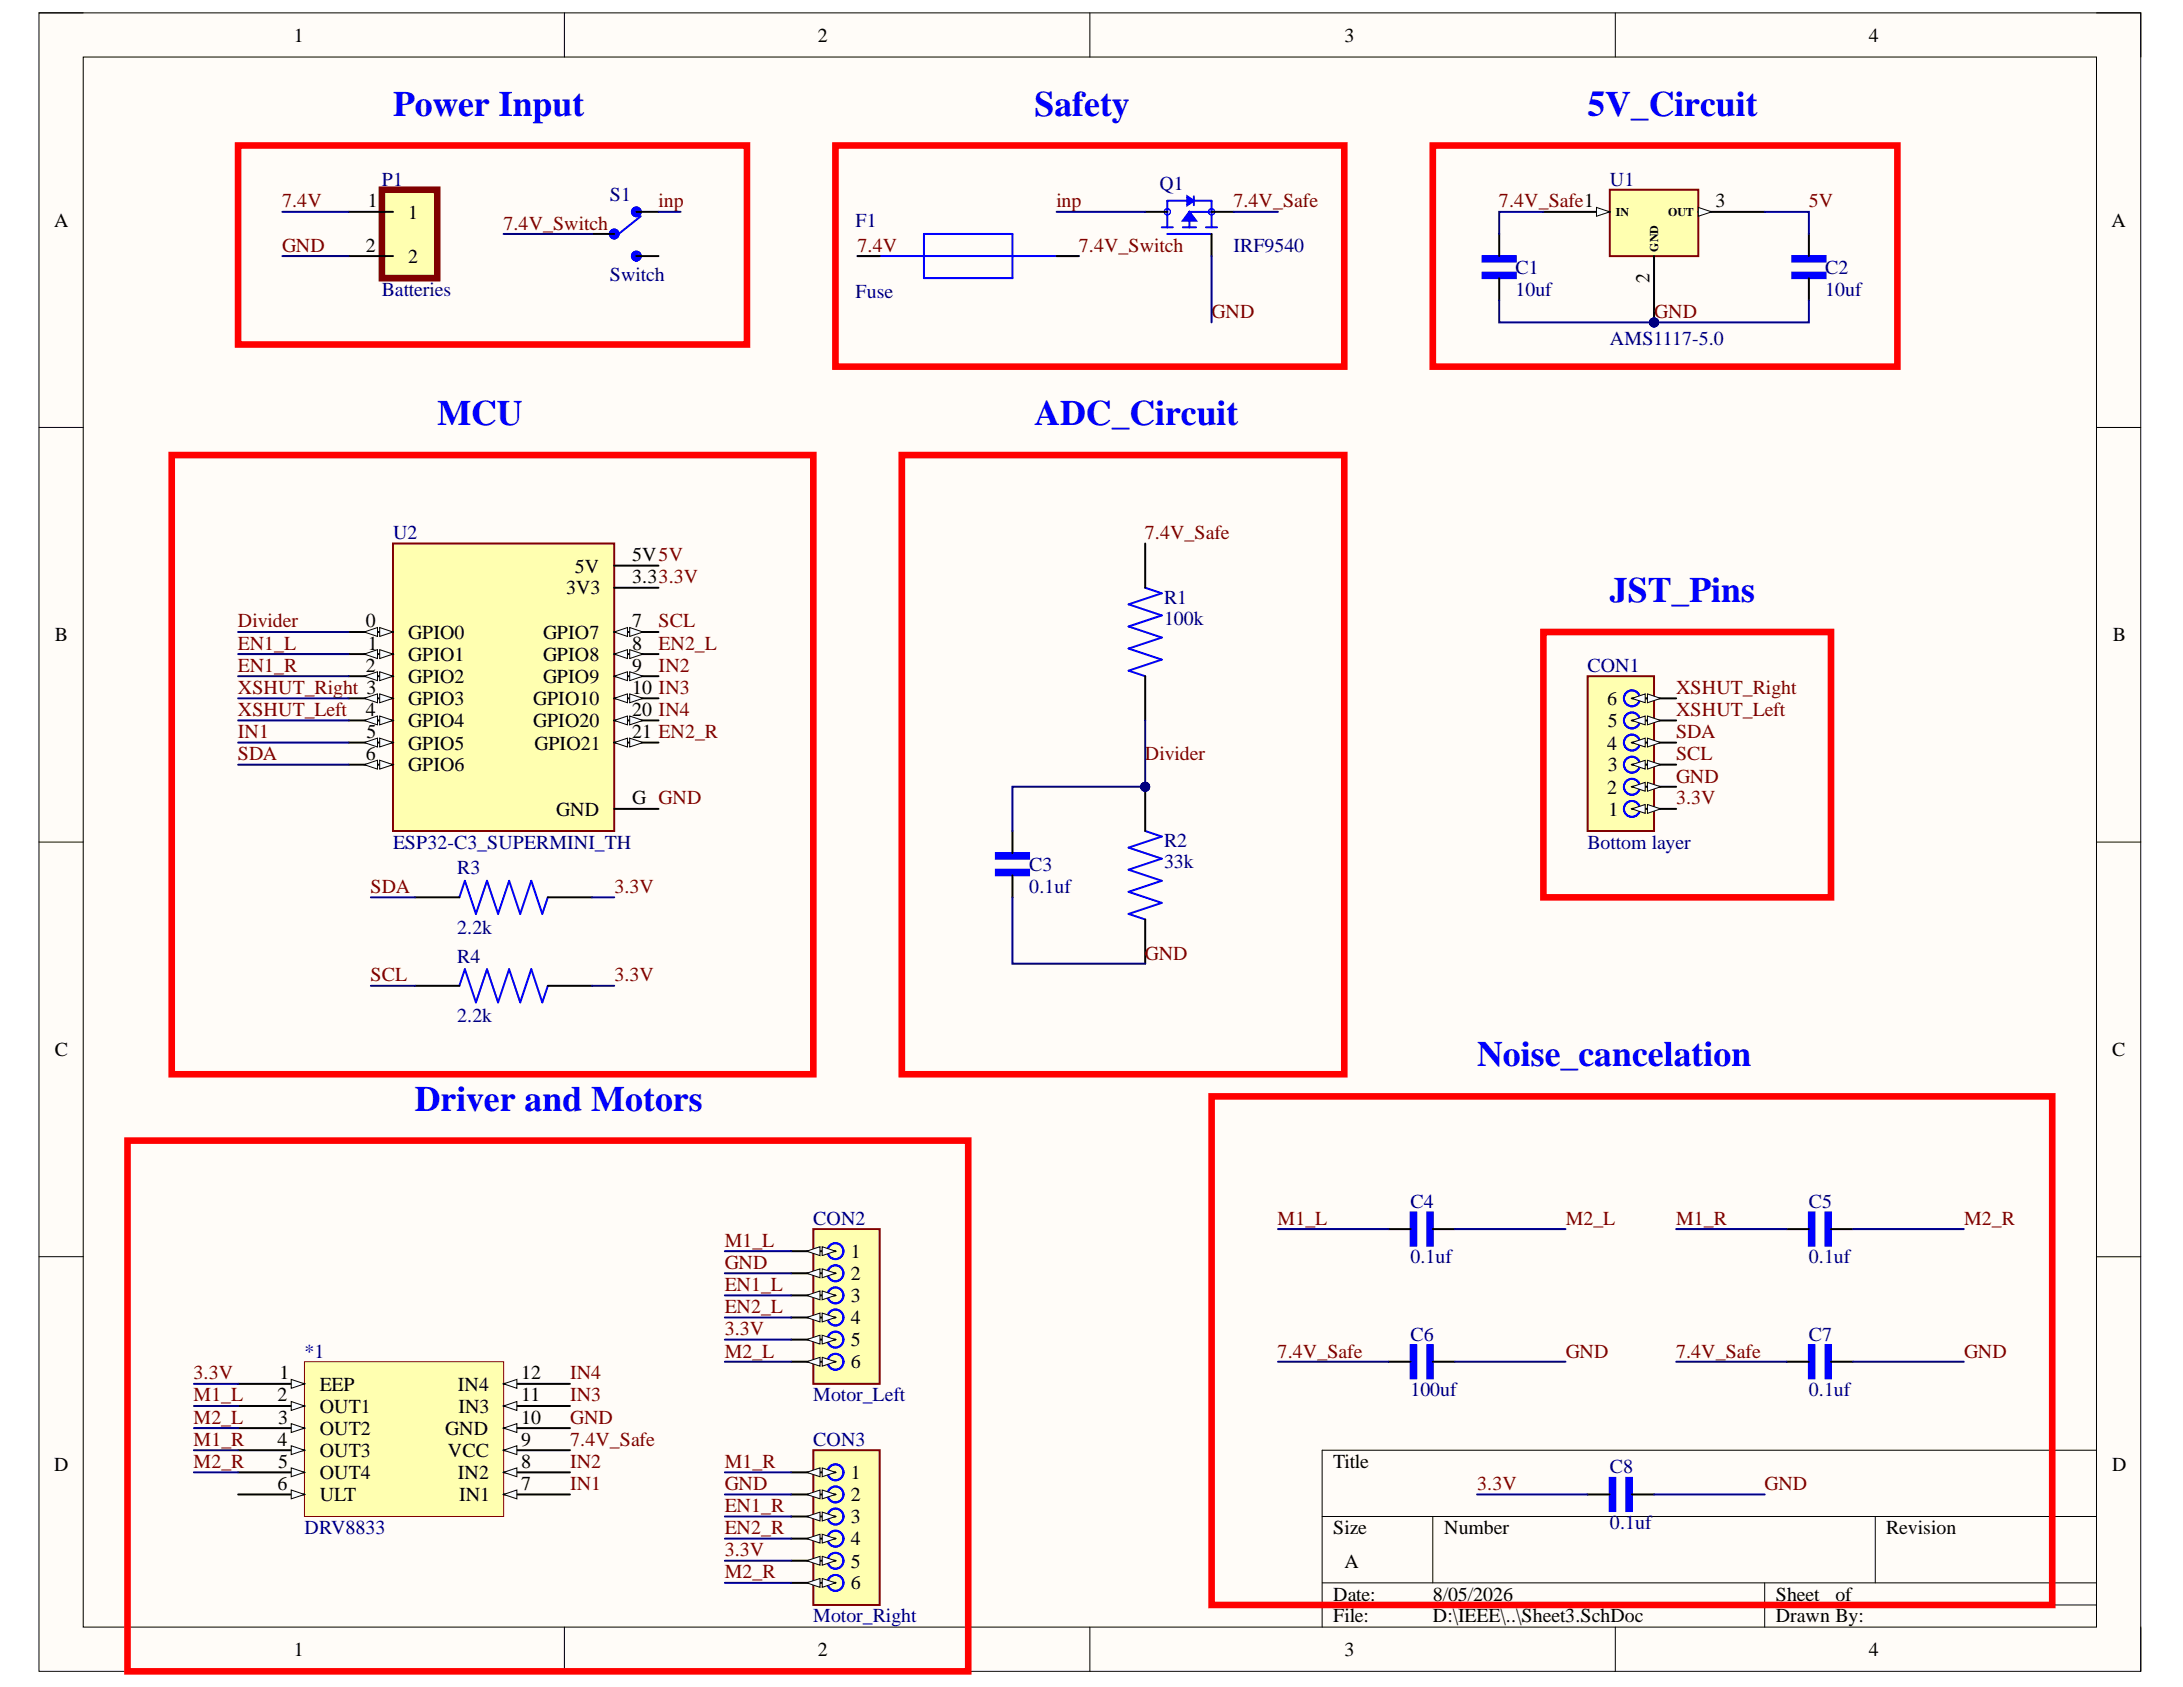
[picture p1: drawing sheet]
<svg xmlns="http://www.w3.org/2000/svg" width="279mm" height="216mm" viewBox="0 0 279 216" stroke-linecap="round" stroke-linejoin="round" font-family="sans-serif">
<defs><g id="words">
<g font-size="4.6" fill="#00f">
<text x="50.3" y="14.8">Power Input</text>
<text x="132.4" y="14.8">Safety</text>
<text x="203.2" y="14.8">5V_Circuit</text>
<text x="56" y="54.4">MCU</text>
<text x="132.4" y="54.4">ADC_Circuit</text>
<text x="206.1" y="77.1">JST_Pins</text>
<text x="189.1" y="136.5">Noise_cancelation</text>
<text x="53.1" y="142.2">Driver and Motors</text>
</g>
<g font-size="2.5">
<text x="37.6" y="5.3">1</text>
<text x="104.7" y="5.3">2</text>
<text x="172.1" y="5.3">3</text>
<text x="239.2" y="5.3">4</text>
<text x="6.9" y="29">A</text>
<text x="47.1" y="26.5">1</text>
<text x="52.3" y="28">1</text>
<text x="219.6" y="26.5">3</text>
<text x="270.2" y="29">A</text>
<text x="46.8" y="32.2">2</text>
<text x="52.3" y="33.6">2</text>
<text x="211.1" y="36.2" transform="rotate(-90 211.1 36.2)">2</text>
<text x="80.9" y="71.8">5V5V</text>
<text x="72.5" y="76.1">3V3</text>
<text x="73.6" y="73.3">5V</text>
<text x="80.9" y="74.6">3.33.3V</text>
<text x="7" y="82.1">B</text>
<text x="46.8" y="80.3">0</text>
<text x="47.1" y="83.2">1</text>
<text x="52.3" y="81.7">GPIO0</text>
<text x="69.5" y="81.7">GPIO7</text>
<text x="80.9" y="80.3">7</text>
<text x="80.9" y="83.2">8</text>
<text x="270.4" y="82.1">B</text>
<text x="46.8" y="86">2</text>
<text x="52.3" y="84.6">GPIO1</text>
<text x="52.3" y="87.4">GPIO2</text>
<text x="69.5" y="84.6">GPIO8</text>
<text x="69.5" y="87.4">GPIO9</text>
<text x="80.9" y="86">9</text>
<text x="80.9" y="88.8">10 IN3</text>
<text x="46.8" y="91.6">4</text>
<text x="46.9" y="94.5">5</text>
<text x="52.3" y="90.3">GPIO3</text>
<text x="52.3" y="93.1">GPIO4</text>
<text x="52.3" y="95.9">GPIO5</text>
<text x="68.2" y="90.3">GPIO10</text>
<text x="68.2" y="93.1">GPIO20</text>
<text x="68.4" y="95.9">GPIO21</text>
<text x="80.9" y="91.6">20 IN4</text>
<text x="80.9" y="94.5">21 EN2_R</text>
<text x="205.7" y="95.9">4</text>
<text x="205.7" y="90.3">6</text>
<text x="205.8" y="93.1">5</text>
<text x="46.8" y="97.3">6</text>
<text x="52.3" y="98.7">GPIO6</text>
<text x="205.7" y="101.6">2</text>
<text x="205.8" y="98.7">3</text>
<text x="71.2" y="104.4">GND</text>
<text x="80.9" y="102.9">G GND</text>
<text x="205.9" y="104.4">1</text>
<text x="7" y="135.1">C</text>
<text x="270.3" y="135.1">C</text>
<text x="108.9" y="161">1</text>
<text x="108.9" y="163.8">2</text>
<text x="108.9" y="166.7">3</text>
<text x="108.9" y="169.4">4</text>
<text x="108.9" y="172.3">5</text>
<text x="35.5" y="179.3">2</text>
<text x="35.8" y="176.5">1</text>
<text x="40.9" y="178">EEP</text>
<text x="58.6" y="178">IN4</text>
<text x="66.7" y="179.3">11</text>
<text x="66.7" y="176.5">12</text>
<text x="108.9" y="175.1">6</text>
<text x="35.5" y="185">4</text>
<text x="35.6" y="182.2">3</text>
<text x="40.9" y="180.8">OUT1</text>
<text x="40.9" y="183.6">OUT2</text>
<text x="57" y="183.6">GND</text>
<text x="58.7" y="180.8">IN3</text>
<text x="66.7" y="185">9</text>
<text x="66.7" y="182.2">10</text>
<text x="6.9" y="188.2">D</text>
<text x="35.5" y="190.7">6</text>
<text x="35.6" y="187.9">5</text>
<text x="40.9" y="186.4">OUT3</text>
<text x="40.9" y="189.3">OUT4</text>
<text x="57.3" y="186.4">VCC</text>
<text x="58.6" y="189.3">IN2</text>
<text x="66.7" y="190.7">7</text>
<text x="66.7" y="187.9">8</text>
<text x="108.9" y="189.3">1</text>
<text x="170.6" y="187.9">Title</text>
<text x="270.3" y="188.2">D</text>
<text x="40.9" y="192.1">ULT</text>
<text x="58.8" y="192.1">IN1</text>
<text x="108.9" y="192.1">2</text>
<text x="108.9" y="195">3</text>
<text x="108.9" y="197.8">4</text>
<text x="170.6" y="196.3">Size</text>
<text x="184.8" y="196.3">Number</text>
<text x="241.4" y="196.3">Revision</text>
<text x="108.9" y="200.6">5</text>
<text x="108.9" y="203.4">6</text>
<text x="172.1" y="200.6">A</text>
<text x="170.6" y="204.9">Date:</text>
<text x="170.6" y="207.6">File:</text>
<text x="183.4" y="204.9">8/05/2026</text>
<text x="183.4" y="207.6">D:\IEEE\..\Sheet3.SchDoc</text>
<text x="227.3" y="204.9">Sheet</text>
<text x="227.3" y="207.6">Drawn By:</text>
<text x="234.9" y="204.9">of</text>
<text x="37.6" y="212">1</text>
<text x="104.7" y="212">2</text>
<text x="172.1" y="212">3</text>
<text x="239.2" y="212">4</text>
</g>
<g font-size="2.5" fill="#000080">
<text x="48.9" y="23.8">P1</text>
<text x="206.1" y="23.8">U1</text>
<text x="78" y="25.7">S1</text>
<text x="109.5" y="29.1">F1</text>
<text x="148.4" y="24.3">Q1</text>
<text x="78" y="35.9">Switch</text>
<text x="157.9" y="32.2">IRF9540</text>
<text x="194" y="35.1">C1</text>
<text x="233.6" y="35.1">C2</text>
<text x="48.9" y="37.9">Batteries</text>
<text x="109.5" y="38.1">Fuse</text>
<text x="194" y="37.9">10uf</text>
<text x="233.6" y="37.9">10uf</text>
<text x="206.1" y="44.1">AMS1117-5.0</text>
<text x="50.3" y="69">U2</text>
<text x="149" y="77.2">R1</text>
<text x="149" y="80">100k</text>
<text x="203.2" y="86">CON1</text>
<text x="50.3" y="108.6">ESP32-C3_SUPERMINI_TH</text>
<text x="58.5" y="111.9">R3</text>
<text x="131.7" y="111.5">C3</text>
<text x="149" y="108.3">R2</text>
<text x="149" y="111.1">33k</text>
<text x="203.2" y="108.6">Bottom layer</text>
<text x="58.5" y="119.5">2.2k</text>
<text x="131.7" y="114.3">0.1uf</text>
<text x="58.5" y="123.2">R4</text>
<text x="58.5" y="130.8">2.2k</text>
<text x="180.5" y="154.6">C4</text>
<text x="231.5" y="154.6">C5</text>
<text x="104.1" y="156.8">CON2</text>
<text x="180.5" y="161.7">0.1uf</text>
<text x="231.5" y="161.7">0.1uf</text>
<text x="39" y="173.8">*1</text>
<text x="180.5" y="171.6">C6</text>
<text x="231.5" y="171.6">C7</text>
<text x="104.1" y="179.3">Motor_Left</text>
<text x="180.5" y="178.7">100uf</text>
<text x="231.5" y="178.7">0.1uf</text>
<text x="104.1" y="185">CON3</text>
<text x="206.1" y="188.5">C8</text>
<text x="39" y="196.3">DRV8833</text>
<text x="206.1" y="195.6">0.1uf</text>
<text x="104.1" y="207.6">Motor_Right</text>
</g>
<g font-size="2.5" fill="#800000">
<text x="36.1" y="26.5">7.4V</text>
<text x="64.4" y="29.4">7.4V_Switch</text>
<text x="84.3" y="26.5">inp</text>
<text x="135.2" y="26.5">inp</text>
<text x="157.9" y="26.5">7.4V_Safe</text>
<text x="191.9" y="26.5">7.4V_Safe1</text>
<text x="231.5" y="26.5">5V</text>
<text x="36.1" y="32.2">GND</text>
<text x="109.7" y="32.2">7.4V</text>
<text x="138.1" y="32.2">7.4V_Switch</text>
<text x="155.1" y="40.7">GND</text>
<text x="211.7" y="40.7">GND</text>
<text x="146.5" y="69">7.4V_Safe</text>
<text x="30.4" y="80.3">Divider</text>
<text x="30.4" y="83.2">EN1_L</text>
<text x="84.3" y="80.3">SCL</text>
<text x="84.3" y="83.2">EN2_L</text>
<text x="30.4" y="88.8">XSHUT_Right 3</text>
<text x="30.4" y="86">EN1_R</text>
<text x="84.3" y="86">IN2</text>
<text x="214.5" y="88.8">XSHUT_Right</text>
<text x="30.4" y="91.6">XSHUT_Left</text>
<text x="30.4" y="94.5">IN1</text>
<text x="214.5" y="91.6">XSHUT_Left</text>
<text x="214.5" y="94.5">SDA</text>
<text x="30.4" y="97.3">SDA</text>
<text x="146.5" y="97.3">Divider</text>
<text x="214.5" y="97.3">SCL</text>
<text x="214.5" y="100.2">GND</text>
<text x="214.5" y="102.9">3.3V</text>
<text x="47.4" y="114.3">SDA</text>
<text x="78.6" y="114.3">3.3V</text>
<text x="47.4" y="125.6">SCL</text>
<text x="78.6" y="125.6">3.3V</text>
<text x="146.5" y="122.8">GND</text>
<text x="92.8" y="159.6">M1_L</text>
<text x="163.5" y="156.8">M1_L</text>
<text x="200.4" y="156.8">M2_L</text>
<text x="214.5" y="156.8">M1_R</text>
<text x="251.4" y="156.8">M2_R</text>
<text x="92.8" y="162.4">GND</text>
<text x="92.8" y="165.2">EN1_L</text>
<text x="92.8" y="168.1">EN2_L</text>
<text x="92.8" y="170.9">3.3V</text>
<text x="92.8" y="173.8">M2_L</text>
<text x="163.5" y="173.8">7.4V_Safe</text>
<text x="200.4" y="173.8">GND</text>
<text x="214.5" y="173.8">7.4V_Safe</text>
<text x="251.4" y="173.8">GND</text>
<text x="24.8" y="176.5">3.3V</text>
<text x="24.8" y="179.3">M1_L</text>
<text x="73" y="176.5">IN4</text>
<text x="73" y="179.3">IN3</text>
<text x="24.8" y="182.2">M2_L</text>
<text x="24.8" y="185">M1_R</text>
<text x="73" y="182.2">GND</text>
<text x="73" y="185">7.4V_Safe</text>
<text x="24.8" y="187.9">M2_R</text>
<text x="73" y="187.9">IN2</text>
<text x="73" y="190.7">IN1</text>
<text x="92.8" y="187.9">M1_R</text>
<text x="92.8" y="190.7">GND</text>
<text x="189.1" y="190.7">3.3V</text>
<text x="225.8" y="190.7">GND</text>
<text x="92.8" y="193.5">EN1_R</text>
<text x="92.8" y="196.3">EN2_R</text>
<text x="92.8" y="199.2">3.3V</text>
<text x="92.8" y="202">M2_R</text>
</g>
<g font-size="1.5">
<text x="206.8" y="27.6">IN</text>
<text x="213.5" y="27.6">OUT</text>
<text x="212.2" y="32.2" transform="rotate(-90 212.2 32.2)">GND</text>
</g>
</g></defs>
<path d="M5 1.6h269v212.3h-269z" fill-rule="evenodd" fill="#fffcf8"/>
<path d="M5 1.6h269v212.3h-269z" fill="none" stroke="#000" stroke-width=".13"/>
<path d="M10.7 7.3h257.6v200.9h-257.6z" fill-rule="evenodd" fill="#fffcf8"/>
<g fill="none" stroke="#000" stroke-width=".13">
<path d="M5 1.6h5.7M10.7 7.3h257.6v200.9h-257.6zM72.2 1.6v5.7M139.5 1.6v5.7M206.7 1.6v5.7M268.3 1.6h5.7v5.7M5 54.7h5.7M268.3 54.7h5.7M5 107.8h5.7M268.3 107.8h5.7M5 160.8h5.7M268.3 160.8h5.7"/>
<path d="M169.2 194.1h99.1M183.4 194.1v8.5M240 194.1v8.5M268.3 185.6h-99.1v22.6M72.2 208.2v5.7M139.5 208.2v5.7M169.2 202.6h99.1M169.2 205.4h99.1M206.7 208.2v5.7M225.9 202.6v5.6M274 208.2v5.7"/>
</g>
<path d="M48.9 24.3h7.1v11.3h-7.1z" fill-rule="evenodd" fill="#ffffb0"/>
<path d="M48.9 24.3h7.1v11.3h-7.1z" fill="none" stroke="#800000" stroke-width=".84"/>
<path d="M44.6 27.1h5.7M44.6 32.8h5.7" fill="none" stroke="#000" stroke-width=".25"/>
<path d="M148.7 29.1h1.4M149.4 29.9h5.7M149.4 29.1v-3.4h5.7v3.4M151.4 29.1h1.7M152.8 25.1v1.2M154.4 29.1h1.4M155.1 27.1h-2.9v2" fill="none" stroke="#00f" stroke-width=".25"/>
<path d="M152 25.1l.8 .6-.8 .6z" fill="#00f"/>
<path d="M152 25.1l.8 .6-.8 .6z" fill="none" stroke="#00f" stroke-width=".25"/>
<path d="M152.2 27.1l.9 1.1h-1.7z" fill="#00f"/>
<path d="M152.2 27.1l.9 1.1h-1.7z" fill="none" stroke="#00f" stroke-width=".25"/>
<g fill="none" stroke="#00f" stroke-width=".13">
<circle cx="149.4" cy="27.1" r=".4"/>
<circle cx="155.1" cy="27.1" r=".4"/>
</g>
<path d="M146.6 27.1h2.8M155.1 29.9v2.9M155.1 27.1h2.8" fill="none" stroke="#000" stroke-width=".25"/>
<circle cx="211.7" cy="41.3" r=".57" fill="#000080"/>
<circle cx="211.7" cy="41.3" r=".57" fill="none" stroke="#000080" stroke-width=".13"/>
<path d="M206 24.3h11.4v8.5h-11.4z" fill-rule="evenodd" fill="#ffffb0"/>
<path d="M206 24.3h11.4v8.5h-11.4z" fill="none" stroke="#800000" stroke-width=".25"/>
<path d="M197.5 27.1h8.5" fill="none" stroke="#000" stroke-width=".25"/>
<path d="M204.3 26.5l1.7 .6-1.7 .6z" fill="#f8fcff"/>
<path d="M204.3 26.5l1.7 .6-1.7 .6z" fill="none" stroke="#000" stroke-width=".13"/>
<path d="M211.7 32.8v8.5" fill="none" stroke="#000" stroke-width=".25"/>
<circle cx="211.7" cy="41.3" r=".57" fill="#000080"/>
<circle cx="211.7" cy="41.3" r=".57" fill="none" stroke="#000080" stroke-width=".13"/>
<path d="M217.4 27.1h8.5" fill="none" stroke="#000" stroke-width=".25"/>
<path d="M217.4 26.5l1.7 .6-1.7 .6z" fill="#f8fcff"/>
<path d="M217.4 26.5l1.7 .6-1.7 .6z" fill="none" stroke="#000" stroke-width=".13"/>
<circle cx="211.7" cy="41.3" r=".57" fill="#000080"/>
<circle cx="211.7" cy="41.3" r=".57" fill="none" stroke="#000080" stroke-width=".13"/>
<path d="M30.5 18.6h65.1v25.5h-65.1zM106.9 18.6h65.2v28.3h-65.2zM183.4 18.6h59.4v28.3h-59.4z" fill="none" stroke="#f00" stroke-width=".84"/>
<path d="M229.4 34.9h4.3v.7h-4.3z" fill-rule="evenodd" fill="#00f"/>
<path d="M229.4 34.9h4.3v.7h-4.3z" fill="none" stroke="#00f" stroke-width=".25"/>
<path d="M229.4 32.8h4.3v.7h-4.3z" fill-rule="evenodd" fill="#00f"/>
<path d="M229.4 32.8h4.3v.7h-4.3z" fill="none" stroke="#00f" stroke-width=".25"/>
<path d="M231.5 29.9v2.9M231.5 35.6v2.8" fill="none" stroke="#000" stroke-width=".25"/>
<path d="M189.8 34.9h4.2v.7h-4.2z" fill-rule="evenodd" fill="#00f"/>
<path d="M189.8 34.9h4.2v.7h-4.2z" fill="none" stroke="#00f" stroke-width=".25"/>
<path d="M189.8 32.8h4.2v.7h-4.2z" fill-rule="evenodd" fill="#00f"/>
<path d="M109.8 32.8h28.3M118.3 29.9h11.3v5.7h-11.3zM189.8 32.8h4.2v.7h-4.2z" fill="none" stroke="#00f" stroke-width=".25"/>
<path d="M109.8 32.8h2.8M135.2 32.8h2.9M191.9 29.9v2.9M191.9 35.6v2.8" fill="none" stroke="#000" stroke-width=".25"/>
<path d="M50.3 69.6h28.3v36.8h-28.3z" fill-rule="evenodd" fill="#ffffb0"/>
<path d="M50.3 69.6h28.3v36.8h-28.3z" fill="none" stroke="#800000" stroke-width=".25"/>
<path d="M44.6 80.9h5.7" fill="none" stroke="#000" stroke-width=".25"/>
<path d="M48.6 80.3l1.7 .6-1.7 .5z" fill="#f8fcff"/>
<path d="M48.6 80.3l1.7 .6-1.7 .5z" fill="none" stroke="#000" stroke-width=".13"/>
<path d="M46.6 80.9l1.7-.6v1.1z" fill="#f8fcff"/>
<path d="M46.6 80.9l1.7-.6v1.1z" fill="none" stroke="#000" stroke-width=".13"/>
<path d="M44.6 83.7h5.7" fill="none" stroke="#000" stroke-width=".25"/>
<path d="M48.6 83.1l1.7 .6-1.7 .6z" fill="#f8fcff"/>
<path d="M48.6 83.1l1.7 .6-1.7 .6z" fill="none" stroke="#000" stroke-width=".13"/>
<path d="M46.6 83.7l1.7-.6v1.2z" fill="#f8fcff"/>
<path d="M46.6 83.7l1.7-.6v1.2z" fill="none" stroke="#000" stroke-width=".13"/>
<path d="M44.6 86.5h5.7" fill="none" stroke="#000" stroke-width=".25"/>
<path d="M48.6 86l1.7 .5-1.7 .6z" fill="#f8fcff"/>
<path d="M48.6 86l1.7 .5-1.7 .6z" fill="none" stroke="#000" stroke-width=".13"/>
<path d="M46.6 86.5l1.7-.5v1.1z" fill="#f8fcff"/>
<path d="M46.6 86.5l1.7-.5v1.1z" fill="none" stroke="#000" stroke-width=".13"/>
<path d="M44.6 89.4h5.7" fill="none" stroke="#000" stroke-width=".25"/>
<path d="M48.6 88.8l1.7 .6-1.7 .5z" fill="#f8fcff"/>
<path d="M48.6 88.8l1.7 .6-1.7 .5z" fill="none" stroke="#000" stroke-width=".13"/>
<path d="M46.6 89.4l1.7-.6v1.1z" fill="#f8fcff"/>
<path d="M46.6 89.4l1.7-.6v1.1z" fill="none" stroke="#000" stroke-width=".13"/>
<path d="M44.6 92.2h5.7" fill="none" stroke="#000" stroke-width=".25"/>
<path d="M48.6 91.6l1.7 .6-1.7 .6z" fill="#f8fcff"/>
<path d="M48.6 91.6l1.7 .6-1.7 .6z" fill="none" stroke="#000" stroke-width=".13"/>
<path d="M46.6 92.2l1.7-.6v1.2z" fill="#f8fcff"/>
<path d="M46.6 92.2l1.7-.6v1.2z" fill="none" stroke="#000" stroke-width=".13"/>
<path d="M44.6 95h5.7" fill="none" stroke="#000" stroke-width=".25"/>
<path d="M48.6 94.5l1.7 .5-1.7 .6z" fill="#f8fcff"/>
<path d="M48.6 94.5l1.7 .5-1.7 .6z" fill="none" stroke="#000" stroke-width=".13"/>
<path d="M46.6 95l1.7-.5v1.1z" fill="#f8fcff"/>
<path d="M46.6 95l1.7-.5v1.1z" fill="none" stroke="#000" stroke-width=".13"/>
<path d="M44.6 97.9h5.7" fill="none" stroke="#000" stroke-width=".25"/>
<path d="M48.6 97.3l1.7 .6-1.7 .5z" fill="#f8fcff"/>
<path d="M48.6 97.3l1.7 .6-1.7 .5z" fill="none" stroke="#000" stroke-width=".13"/>
<path d="M46.6 97.9l1.7-.6v1.1z" fill="#f8fcff"/>
<path d="M46.6 97.9l1.7-.6v1.1z" fill="none" stroke="#000" stroke-width=".13"/>
<path d="M78.6 72.4h5.7M78.6 75.2h5.7M78.6 80.9h5.7" fill="none" stroke="#000" stroke-width=".25"/>
<path d="M78.6 80.9l1.7-.6v1.1z" fill="#f8fcff"/>
<path d="M78.6 80.9l1.7-.6v1.1z" fill="none" stroke="#000" stroke-width=".13"/>
<path d="M80.6 80.3l1.7 .6-1.7 .5z" fill="#f8fcff"/>
<path d="M80.6 80.3l1.7 .6-1.7 .5z" fill="none" stroke="#000" stroke-width=".13"/>
<path d="M78.6 83.7h5.7" fill="none" stroke="#000" stroke-width=".25"/>
<path d="M78.6 83.7l1.7-.6v1.2z" fill="#f8fcff"/>
<path d="M78.6 83.7l1.7-.6v1.2z" fill="none" stroke="#000" stroke-width=".13"/>
<path d="M80.6 83.1l1.7 .6-1.7 .6z" fill="#f8fcff"/>
<path d="M80.6 83.1l1.7 .6-1.7 .6z" fill="none" stroke="#000" stroke-width=".13"/>
<path d="M78.6 86.5h5.7" fill="none" stroke="#000" stroke-width=".25"/>
<path d="M78.6 86.5l1.7-.5v1.1z" fill="#f8fcff"/>
<path d="M78.6 86.5l1.7-.5v1.1z" fill="none" stroke="#000" stroke-width=".13"/>
<path d="M80.6 86l1.7 .5-1.7 .6z" fill="#f8fcff"/>
<path d="M80.6 86l1.7 .5-1.7 .6z" fill="none" stroke="#000" stroke-width=".13"/>
<path d="M78.6 89.4h5.7" fill="none" stroke="#000" stroke-width=".25"/>
<path d="M78.6 89.4l1.7-.6v1.1z" fill="#f8fcff"/>
<path d="M78.6 89.4l1.7-.6v1.1z" fill="none" stroke="#000" stroke-width=".13"/>
<path d="M80.6 88.8l1.7 .6-1.7 .5z" fill="#f8fcff"/>
<path d="M80.6 88.8l1.7 .6-1.7 .5z" fill="none" stroke="#000" stroke-width=".13"/>
<path d="M78.6 92.2h5.7" fill="none" stroke="#000" stroke-width=".25"/>
<path d="M78.6 92.2l1.7-.6v1.2z" fill="#f8fcff"/>
<path d="M78.6 92.2l1.7-.6v1.2z" fill="none" stroke="#000" stroke-width=".13"/>
<path d="M80.6 91.6l1.7 .6-1.7 .6z" fill="#f8fcff"/>
<path d="M80.6 91.6l1.7 .6-1.7 .6z" fill="none" stroke="#000" stroke-width=".13"/>
<path d="M78.6 95h5.7" fill="none" stroke="#000" stroke-width=".25"/>
<path d="M78.6 95l1.7-.5v1.1z" fill="#f8fcff"/>
<path d="M78.6 95l1.7-.5v1.1z" fill="none" stroke="#000" stroke-width=".13"/>
<path d="M80.6 94.5l1.7 .5-1.7 .6z" fill="#f8fcff"/>
<path d="M80.6 94.5l1.7 .5-1.7 .6z" fill="none" stroke="#000" stroke-width=".13"/>
<path d="M146.6 69.6v5.6M146.6 86.5v5.7M53.1 114.8h5.7M70.1 114.8h5.7M78.6 103.5h5.7M53.1 126.2h5.7M70.1 126.2h5.7" fill="none" stroke="#000" stroke-width=".25"/>
<path d="M22 58.2h82.1v79.3h-82.1z" fill="none" stroke="#f00" stroke-width=".84"/>
<path d="M146.6 75.2l2.1 .7-4.3 1.4 4.3 1.5-4.3 1.4 4.3 1.4-4.3 1.4 4.3 1.4-4.3 1.4 2.2 .7M58.8 114.8l.7-2.1 1.4 4.3 1.4-4.3 1.4 4.3 1.5-4.3 1.4 4.3 1.4-4.3 1.4 4.3 .7-2.2M58.8 126.2l.7-2.2 1.4 4.3 1.4-4.3 1.4 4.3 1.5-4.3 1.4 4.3 1.4-4.3 1.4 4.3 .7-2.1" fill="none" stroke="#00f" stroke-width=".25"/>
<circle cx="146.6" cy="100.7" r=".57" fill="#000080"/>
<circle cx="146.6" cy="100.7" r=".57" fill="none" stroke="#000080" stroke-width=".13"/>
<path d="M146.6 106.4l2.1 .7-4.3 1.4 4.3 1.4-4.3 1.4 4.3 1.4-4.3 1.4 4.3 1.4-4.3 1.5 2.2 .7" fill="none" stroke="#00f" stroke-width=".25"/>
<path d="M146.6 100.7v5.7" fill="none" stroke="#000" stroke-width=".25"/>
<circle cx="146.6" cy="100.7" r=".57" fill="#000080"/>
<circle cx="146.6" cy="100.7" r=".57" fill="none" stroke="#000080" stroke-width=".13"/>
<path d="M146.6 117.7v5.6" fill="none" stroke="#000" stroke-width=".25"/>
<path d="M127.5 111.3h4.2v.7h-4.2z" fill-rule="evenodd" fill="#00f"/>
<path d="M127.5 111.3h4.2v.7h-4.2z" fill="none" stroke="#00f" stroke-width=".25"/>
<path d="M127.5 109.2h4.2v.7h-4.2z" fill-rule="evenodd" fill="#00f"/>
<path d="M127.5 109.2h4.2v.7h-4.2z" fill="none" stroke="#00f" stroke-width=".25"/>
<path d="M129.6 106.4v2.8M129.6 112v2.8" fill="none" stroke="#000" stroke-width=".25"/>
<path d="M115.4 58.2h56.7v79.3h-56.7z" fill="none" stroke="#f00" stroke-width=".84"/>
<path d="M104.1 157.3h8.5v19.8h-8.5z" fill-rule="evenodd" fill="#ffffb0"/>
<path d="M104.1 157.3h8.5v19.8h-8.5z" fill="none" stroke="#800000" stroke-width=".25"/>
<g fill="none" stroke="#00f" stroke-width=".25">
<circle cx="106.9" cy="160.1" r="1.02"/>
<circle cx="106.9" cy="163" r="1.02"/>
<circle cx="106.9" cy="171.4" r="1.02"/>
<circle cx="106.9" cy="168.6" r="1.02"/>
<circle cx="106.9" cy="165.8" r="1.02"/>
<circle cx="106.9" cy="174.3" r="1.02"/>
</g>
<path d="M101.3 160.1h5.6" fill="none" stroke="#000" stroke-width=".25"/>
<path d="M105.2 159.6l1.7 .5-1.7 .6z" fill="#f8fcff"/>
<path d="M105.2 159.6l1.7 .5-1.7 .6z" fill="none" stroke="#000" stroke-width=".13"/>
<path d="M103.2 160.1l1.7-.5v1.1z" fill="#f8fcff"/>
<path d="M103.2 160.1l1.7-.5v1.1z" fill="none" stroke="#000" stroke-width=".13"/>
<path d="M101.3 162.9h5.6" fill="none" stroke="#000" stroke-width=".25"/>
<path d="M105.2 162.4l1.7 .5-1.7 .6z" fill="#f8fcff"/>
<path d="M105.2 162.4l1.7 .5-1.7 .6z" fill="none" stroke="#000" stroke-width=".13"/>
<path d="M103.2 162.9l1.7-.5v1.1z" fill="#f8fcff"/>
<path d="M103.2 162.9l1.7-.5v1.1z" fill="none" stroke="#000" stroke-width=".13"/>
<path d="M101.3 165.8h5.6" fill="none" stroke="#000" stroke-width=".25"/>
<path d="M105.2 165.2l1.7 .6-1.7 .5z" fill="#f8fcff"/>
<path d="M105.2 165.2l1.7 .6-1.7 .5z" fill="none" stroke="#000" stroke-width=".13"/>
<path d="M103.2 165.8l1.7-.6v1.1z" fill="#f8fcff"/>
<path d="M103.2 165.8l1.7-.6v1.1z" fill="none" stroke="#000" stroke-width=".13"/>
<path d="M101.3 168.6h5.6" fill="none" stroke="#000" stroke-width=".25"/>
<path d="M105.2 168l1.7 .6-1.7 .6z" fill="#f8fcff"/>
<path d="M105.2 168l1.7 .6-1.7 .6z" fill="none" stroke="#000" stroke-width=".13"/>
<path d="M103.2 168.6l1.7-.6v1.2z" fill="#f8fcff"/>
<path d="M103.2 168.6l1.7-.6v1.2z" fill="none" stroke="#000" stroke-width=".13"/>
<path d="M101.3 171.4h5.6" fill="none" stroke="#000" stroke-width=".25"/>
<path d="M105.2 170.9l1.7 .5-1.7 .6z" fill="#f8fcff"/>
<path d="M105.2 170.9l1.7 .5-1.7 .6z" fill="none" stroke="#000" stroke-width=".13"/>
<path d="M103.2 171.4l1.7-.5v1.1z" fill="#f8fcff"/>
<path d="M103.2 171.4l1.7-.5v1.1z" fill="none" stroke="#000" stroke-width=".13"/>
<path d="M101.3 174.3h5.6" fill="none" stroke="#000" stroke-width=".25"/>
<path d="M105.2 173.7l1.7 .6-1.7 .5z" fill="#f8fcff"/>
<path d="M105.2 173.7l1.7 .6-1.7 .5z" fill="none" stroke="#000" stroke-width=".13"/>
<path d="M103.2 174.3l1.8-.6v1.1z" fill="#f8fcff"/>
<path d="M103.2 174.3l1.8-.6v1.1z" fill="none" stroke="#000" stroke-width=".13"/>
<path d="M104.1 185.6h8.5v19.8h-8.5z" fill-rule="evenodd" fill="#ffffb0"/>
<path d="M104.1 185.6h8.5v19.8h-8.5z" fill="none" stroke="#800000" stroke-width=".25"/>
<g fill="none" stroke="#00f" stroke-width=".25">
<circle cx="106.9" cy="196.9" r="1.02"/>
<circle cx="106.9" cy="194.1" r="1.02"/>
<circle cx="106.9" cy="199.7" r="1.02"/>
<circle cx="106.9" cy="191.3" r="1.02"/>
<circle cx="106.9" cy="188.4" r="1.02"/>
<circle cx="106.9" cy="202.6" r="1.02"/>
</g>
<path d="M101.3 188.4h5.6" fill="none" stroke="#000" stroke-width=".25"/>
<path d="M105.2 187.9l1.7 .5-1.7 .6z" fill="#f8fcff"/>
<path d="M105.2 187.9l1.7 .5-1.7 .6z" fill="none" stroke="#000" stroke-width=".13"/>
<path d="M103.2 188.4l1.8-.5v1.1z" fill="#f8fcff"/>
<path d="M103.2 188.4l1.8-.5v1.1z" fill="none" stroke="#000" stroke-width=".13"/>
<path d="M101.3 191.3h5.6" fill="none" stroke="#000" stroke-width=".25"/>
<path d="M105.2 190.7l1.7 .6-1.7 .5z" fill="#f8fcff"/>
<path d="M105.2 190.7l1.7 .6-1.7 .5z" fill="none" stroke="#000" stroke-width=".13"/>
<path d="M103.2 191.3l1.8-.6v1.1z" fill="#f8fcff"/>
<path d="M103.2 191.3l1.8-.6v1.1z" fill="none" stroke="#000" stroke-width=".13"/>
<path d="M101.3 194.1h5.6" fill="none" stroke="#000" stroke-width=".25"/>
<path d="M105.2 193.5l1.7 .6-1.7 .6z" fill="#f8fcff"/>
<path d="M105.2 193.5l1.7 .6-1.7 .6z" fill="none" stroke="#000" stroke-width=".13"/>
<path d="M103.2 194.1l1.8-.6v1.2z" fill="#f8fcff"/>
<path d="M103.2 194.1l1.8-.6v1.2z" fill="none" stroke="#000" stroke-width=".13"/>
<path d="M101.3 196.9h5.6" fill="none" stroke="#000" stroke-width=".25"/>
<path d="M105.2 196.4l1.7 .5-1.7 .6z" fill="#f8fcff"/>
<path d="M105.2 196.4l1.7 .5-1.7 .6z" fill="none" stroke="#000" stroke-width=".13"/>
<path d="M103.2 196.9l1.8-.5v1.1z" fill="#f8fcff"/>
<path d="M103.2 196.9l1.8-.5v1.1z" fill="none" stroke="#000" stroke-width=".13"/>
<path d="M101.3 199.7h5.6" fill="none" stroke="#000" stroke-width=".25"/>
<path d="M105.2 199.2l1.7 .5-1.7 .6z" fill="#f8fcff"/>
<path d="M105.2 199.2l1.7 .5-1.7 .6z" fill="none" stroke="#000" stroke-width=".13"/>
<path d="M103.2 199.7l1.8-.5v1.1z" fill="#f8fcff"/>
<path d="M103.2 199.7l1.8-.5v1.1z" fill="none" stroke="#000" stroke-width=".13"/>
<path d="M101.3 202.6h5.6" fill="none" stroke="#000" stroke-width=".25"/>
<path d="M105.2 202l1.7 .6-1.7 .5z" fill="#f8fcff"/>
<path d="M105.2 202l1.7 .6-1.7 .5z" fill="none" stroke="#000" stroke-width=".13"/>
<path d="M103.2 202.6l1.8-.6v1.1z" fill="#f8fcff"/>
<path d="M103.2 202.6l1.8-.6v1.1z" fill="none" stroke="#000" stroke-width=".13"/>
<path d="M39 174.3h25.5v19.8h-25.5z" fill-rule="evenodd" fill="#ffffb0"/>
<path d="M39 174.3h25.5v19.8h-25.5z" fill="none" stroke="#800000" stroke-width=".13"/>
<path d="M30.5 177.1h8.5" fill="none" stroke="#000" stroke-width=".25"/>
<path d="M37.3 176.5l1.7 .6-1.7 .6z" fill="#f8fcff"/>
<path d="M37.3 176.5l1.7 .6-1.7 .6z" fill="none" stroke="#000" stroke-width=".13"/>
<path d="M30.5 179.9h8.5" fill="none" stroke="#000" stroke-width=".25"/>
<path d="M37.3 179.4l1.7 .5-1.7 .6z" fill="#f8fcff"/>
<path d="M37.3 179.4l1.7 .5-1.7 .6z" fill="none" stroke="#000" stroke-width=".13"/>
<path d="M30.5 182.8h8.5" fill="none" stroke="#000" stroke-width=".25"/>
<path d="M37.3 182.2l1.7 .6-1.7 .5z" fill="#f8fcff"/>
<path d="M37.3 182.2l1.7 .6-1.7 .5z" fill="none" stroke="#000" stroke-width=".13"/>
<path d="M30.5 185.6h8.5" fill="none" stroke="#000" stroke-width=".25"/>
<path d="M37.3 185l1.7 .6-1.7 .6z" fill="#f8fcff"/>
<path d="M37.3 185l1.7 .6-1.7 .6z" fill="none" stroke="#000" stroke-width=".13"/>
<path d="M30.5 188.4h8.5" fill="none" stroke="#000" stroke-width=".25"/>
<path d="M37.3 187.9l1.7 .5-1.7 .6z" fill="#f8fcff"/>
<path d="M37.3 187.9l1.7 .5-1.7 .6z" fill="none" stroke="#000" stroke-width=".13"/>
<path d="M30.5 191.3h8.5" fill="none" stroke="#000" stroke-width=".25"/>
<path d="M37.3 190.7l1.7 .6-1.7 .5z" fill="#f8fcff"/>
<path d="M37.3 190.7l1.7 .6-1.7 .5z" fill="none" stroke="#000" stroke-width=".13"/>
<path d="M64.5 191.3h8.4" fill="none" stroke="#000" stroke-width=".25"/>
<path d="M64.5 191.3l1.7-.6v1.1z" fill="#f8fcff"/>
<path d="M64.5 191.3l1.7-.6v1.1z" fill="none" stroke="#000" stroke-width=".13"/>
<path d="M64.5 188.4h8.4" fill="none" stroke="#000" stroke-width=".25"/>
<path d="M64.5 188.4l1.7-.5v1.1z" fill="#f8fcff"/>
<path d="M64.5 188.4l1.7-.5v1.1z" fill="none" stroke="#000" stroke-width=".13"/>
<path d="M64.5 185.6h8.4" fill="none" stroke="#000" stroke-width=".25"/>
<path d="M64.5 185.6l1.7-.6v1.2z" fill="#f8fcff"/>
<path d="M64.5 185.6l1.7-.6v1.2z" fill="none" stroke="#000" stroke-width=".13"/>
<path d="M64.5 182.8h8.4" fill="none" stroke="#000" stroke-width=".25"/>
<path d="M64.5 182.8l1.7-.6v1.1z" fill="#f8fcff"/>
<path d="M64.5 182.8l1.7-.6v1.1z" fill="none" stroke="#000" stroke-width=".13"/>
<path d="M64.5 179.9h8.4" fill="none" stroke="#000" stroke-width=".25"/>
<path d="M64.5 179.9l1.7-.5v1.1z" fill="#f8fcff"/>
<path d="M64.5 179.9l1.7-.5v1.1z" fill="none" stroke="#000" stroke-width=".13"/>
<path d="M64.5 177.1h8.4" fill="none" stroke="#000" stroke-width=".25"/>
<path d="M64.5 177.1l1.7-.6v1.2z" fill="#f8fcff"/>
<path d="M64.5 177.1l1.7-.6v1.2z" fill="none" stroke="#000" stroke-width=".13"/>
<path d="M16.3 146h107.6v67.9h-107.6z" fill="none" stroke="#f00" stroke-width=".84"/>
<path d="M203.2 86.5h8.5v19.9h-8.5z" fill-rule="evenodd" fill="#ffffb0"/>
<path d="M203.2 86.5h8.5v19.9h-8.5z" fill="none" stroke="#800000" stroke-width=".25"/>
<g fill="none" stroke="#00f" stroke-width=".25">
<circle cx="208.9" cy="95" r="1.02"/>
<circle cx="208.9" cy="89.4" r="1.02"/>
<circle cx="208.9" cy="97.9" r="1.02"/>
<circle cx="208.9" cy="92.2" r="1.02"/>
<circle cx="208.9" cy="103.5" r="1.02"/>
<circle cx="208.9" cy="100.7" r="1.02"/>
</g>
<path d="M208.9 103.5h5.6" fill="none" stroke="#000" stroke-width=".25"/>
<path d="M208.9 103.5l1.7-.5v1.1z" fill="#f8fcff"/>
<path d="M208.9 103.5l1.7-.5v1.1z" fill="none" stroke="#000" stroke-width=".13"/>
<path d="M210.9 103l1.6 .5-1.6 .6z" fill="#f8fcff"/>
<path d="M210.9 103l1.6 .5-1.6 .6z" fill="none" stroke="#000" stroke-width=".13"/>
<path d="M208.9 100.7h5.6" fill="none" stroke="#000" stroke-width=".25"/>
<path d="M208.9 100.7l1.7-.6v1.2z" fill="#f8fcff"/>
<path d="M208.9 100.7l1.7-.6v1.2z" fill="none" stroke="#000" stroke-width=".13"/>
<path d="M210.9 100.1l1.6 .6-1.6 .6z" fill="#f8fcff"/>
<path d="M210.9 100.1l1.6 .6-1.6 .6z" fill="none" stroke="#000" stroke-width=".13"/>
<path d="M208.9 97.9h5.6" fill="none" stroke="#000" stroke-width=".25"/>
<path d="M208.9 97.9l1.7-.6v1.1z" fill="#f8fcff"/>
<path d="M208.9 97.9l1.7-.6v1.1z" fill="none" stroke="#000" stroke-width=".13"/>
<path d="M210.9 97.3l1.6 .6-1.6 .5z" fill="#f8fcff"/>
<path d="M210.9 97.3l1.6 .6-1.6 .5z" fill="none" stroke="#000" stroke-width=".13"/>
<path d="M208.9 95h5.6" fill="none" stroke="#000" stroke-width=".25"/>
<path d="M208.9 95l1.7-.5v1.1z" fill="#f8fcff"/>
<path d="M208.9 95l1.7-.5v1.1z" fill="none" stroke="#000" stroke-width=".13"/>
<path d="M210.9 94.5l1.6 .5-1.6 .6z" fill="#f8fcff"/>
<path d="M210.9 94.5l1.6 .5-1.6 .6z" fill="none" stroke="#000" stroke-width=".13"/>
<path d="M208.9 92.2h5.6" fill="none" stroke="#000" stroke-width=".25"/>
<path d="M208.9 92.2l1.7-.6v1.2z" fill="#f8fcff"/>
<path d="M208.9 92.2l1.7-.6v1.2z" fill="none" stroke="#000" stroke-width=".13"/>
<path d="M210.9 91.6l1.6 .6-1.6 .6z" fill="#f8fcff"/>
<path d="M210.9 91.6l1.6 .6-1.6 .6z" fill="none" stroke="#000" stroke-width=".13"/>
<path d="M208.9 89.4h5.6" fill="none" stroke="#000" stroke-width=".25"/>
<path d="M208.9 89.4l1.7-.6v1.1z" fill="#f8fcff"/>
<path d="M208.9 89.4l1.7-.6v1.1z" fill="none" stroke="#000" stroke-width=".13"/>
<path d="M210.9 88.8l1.6 .6-1.6 .5z" fill="#f8fcff"/>
<path d="M210.9 88.8l1.6 .6-1.6 .5z" fill="none" stroke="#000" stroke-width=".13"/>
<path d="M197.5 80.9h36.8v33.9h-36.8z" fill="none" stroke="#f00" stroke-width=".84"/>
<g fill="none" stroke="#00f" stroke-width=".25">
<path d="M82 27.7l-2.8 2.2"/>
<circle cx="78.6" cy="29.9" r=".28"/>
<circle cx="78.6" cy="30.2" r=".28"/>
<circle cx="78.6" cy="29.9" r=".57"/>
<circle cx="78.6" cy="29.9" r=".4"/>
<circle cx="81.2" cy="27.1" r=".28"/>
<circle cx="81.4" cy="27.1" r=".28"/>
<circle cx="81.4" cy="27.1" r=".4"/>
<circle cx="81.4" cy="33.1" r=".28"/>
<circle cx="81.4" cy="32.8" r=".28"/>
<circle cx="81.4" cy="32.8" r=".57"/>
<circle cx="81.4" cy="27.1" r=".57"/>
</g>
<path d="M75.8 29.9h2.8M81.4 27.1h2.9M81.4 32.8h2.9" fill="none" stroke="#000" stroke-width=".25"/>
<path d="M180.6 172.2h.7v4.2h-.7z" fill-rule="evenodd" fill="#00f"/>
<path d="M180.6 172.2h.7v4.2h-.7z" fill="none" stroke="#00f" stroke-width=".25"/>
<path d="M182.7 172.2h.7v4.2h-.7z" fill-rule="evenodd" fill="#00f"/>
<path d="M182.7 172.2h.7v4.2h-.7z" fill="none" stroke="#00f" stroke-width=".25"/>
<path d="M177.7 174.3h2.9M183.4 174.3h2.8" fill="none" stroke="#000" stroke-width=".25"/>
<path d="M155.1 140.3h107.6v65.1h-107.6z" fill="none" stroke="#f00" stroke-width=".84"/>
<path d="M182.7 155.2h.7v4.2h-.7z" fill-rule="evenodd" fill="#00f"/>
<path d="M182.7 155.2h.7v4.2h-.7z" fill="none" stroke="#00f" stroke-width=".25"/>
<path d="M180.6 155.2h.7v4.2h-.7z" fill-rule="evenodd" fill="#00f"/>
<path d="M180.6 155.2h.7v4.2h-.7z" fill="none" stroke="#00f" stroke-width=".25"/>
<path d="M177.7 157.3h2.9M183.4 157.3h2.8" fill="none" stroke="#000" stroke-width=".25"/>
<path d="M233.6 155.2h.7v4.2h-.7z" fill-rule="evenodd" fill="#00f"/>
<path d="M233.6 155.2h.7v4.2h-.7z" fill="none" stroke="#00f" stroke-width=".25"/>
<path d="M231.5 155.2h.7v4.2h-.7z" fill-rule="evenodd" fill="#00f"/>
<path d="M231.5 155.2h.7v4.2h-.7z" fill="none" stroke="#00f" stroke-width=".25"/>
<path d="M228.7 157.3h2.8M234.3 157.3h2.9" fill="none" stroke="#000" stroke-width=".25"/>
<path d="M231.5 172.2h.7v4.2h-.7z" fill-rule="evenodd" fill="#00f"/>
<path d="M231.5 172.2h.7v4.2h-.7z" fill="none" stroke="#00f" stroke-width=".25"/>
<path d="M233.7 172.2h.6v4.2h-.6z" fill-rule="evenodd" fill="#00f"/>
<path d="M233.7 172.2h.6v4.2h-.6z" fill="none" stroke="#00f" stroke-width=".25"/>
<path d="M228.7 174.3h2.8M234.3 174.3h2.9" fill="none" stroke="#000" stroke-width=".25"/>
<path d="M206 189.1h.7v4.3h-.7z" fill-rule="evenodd" fill="#00f"/>
<path d="M206 189.1h.7v4.3h-.7z" fill="none" stroke="#00f" stroke-width=".25"/>
<path d="M208.2 189.1h.7v4.3h-.7z" fill-rule="evenodd" fill="#00f"/>
<path d="M208.2 189.1h.7v4.3h-.7z" fill="none" stroke="#00f" stroke-width=".25"/>
<path d="M203.2 191.3h2.8M208.9 191.3h2.8" fill="none" stroke="#000" stroke-width=".25"/>
<path d="M36.1 27.1h8.5M36.1 32.8h8.5M135.2 27.1h11.4M155.1 32.8v8.5M157.9 27.1h5.7M191.9 38.4v2.9h19.8" fill="none" stroke="#000080" stroke-width=".25"/>
<circle cx="211.7" cy="41.3" r=".57" fill="#000080"/>
<circle cx="211.7" cy="41.3" r=".57" fill="none" stroke="#000080" stroke-width=".13"/>
<path d="M231.5 38.4v2.9h-19.8" fill="none" stroke="#000080" stroke-width=".25"/>
<circle cx="211.7" cy="41.3" r=".57" fill="#000080"/>
<circle cx="211.7" cy="41.3" r=".57" fill="none" stroke="#000080" stroke-width=".13"/>
<g fill="none" stroke="#000080" stroke-width=".25">
<path d="M197.5 27.1h-5.6v2.8M225.9 27.1h5.6v2.8M30.5 97.9h14.1M30.5 80.9h14.1M30.5 92.2h14.1M30.5 89.4h14.1M30.5 83.7h14.1M30.5 86.5h14.1M30.5 95h14.1M146.6 92.2v8.5M47.5 114.8h5.6M75.8 114.8h2.8"/>
<path d="M47.5 126.2h5.6M75.8 126.2h2.8"/>
</g>
<circle cx="146.6" cy="100.7" r=".57" fill="#000080"/>
<circle cx="146.6" cy="100.7" r=".57" fill="none" stroke="#000080" stroke-width=".13"/>
<path d="M146.6 100.7h-17v5.7" fill="none" stroke="#000080" stroke-width=".25"/>
<circle cx="146.6" cy="100.7" r=".57" fill="#000080"/>
<circle cx="146.6" cy="100.7" r=".57" fill="none" stroke="#000080" stroke-width=".13"/>
<g fill="none" stroke="#000080" stroke-width=".25">
<path d="M64.5 29.9h11.3M84.3 27.1h2.8M129.6 114.8v8.5h17M163.6 157.3h14.1M186.2 157.3h14.2M214.5 157.3h14.2M237.2 157.3h14.1M24.8 177.1h5.7M24.8 179.9h5.7M92.8 160.1h8.5M92.8 162.9h8.5M92.8 165.8h8.5"/>
<path d="M92.8 168.6h8.5M92.8 171.4h8.5M92.8 174.3h8.5M163.6 174.3h14.1M186.2 174.3h14.2M214.5 174.3h14.2M237.2 174.3h14.1M24.8 182.8h5.7M24.8 185.6h5.7M24.8 188.4h5.7M92.8 188.4h8.5M92.8 191.3h8.5"/>
<path d="M92.8 194.1h8.5M92.8 196.9h8.5M92.8 199.7h8.5M189 191.3h14.2M211.7 191.3h14.2M92.8 202.6h8.5"/>
</g>
<use href="#words"/>
</svg>
